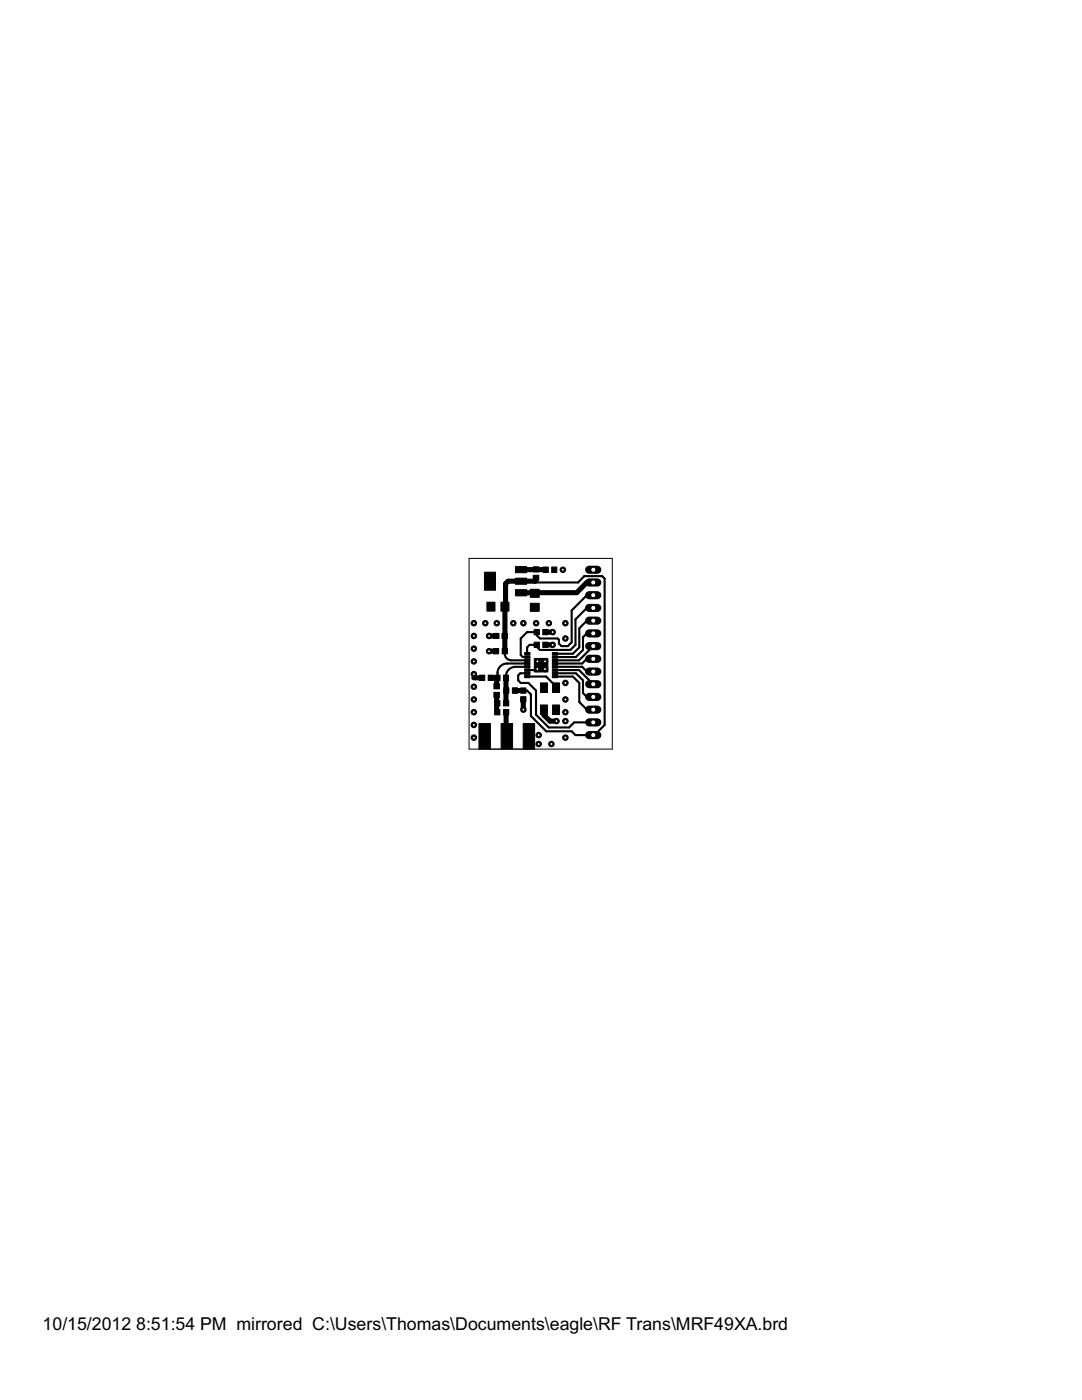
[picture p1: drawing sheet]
<svg xmlns="http://www.w3.org/2000/svg" width="216mm" height="279mm" viewBox="0 0 216 279" stroke-linecap="round" stroke-linejoin="round" font-family="sans-serif">
<defs><g id="words">
<g font-size="4">
<text x="8.5" y="265.5">10/15/2012</text>
<text x="27.2" y="265.5">8:51:54 PM mirrored C:\Users\Thomas\Documents\eagle\RF Trans\MRF49XA.brd</text>
</g>
</g></defs>
<g fill="#000" stroke="#000" stroke-width=".2">
<path d="M96.7 114.2h2.2v3.6h-2.2zM102.8 113.1h2.3v1.2h-2.3zM102.8 115.4h2.3v1.2h-2.3zM102.8 117.7h2.3v1.2h-2.3zM106.4 113.1h1.1v1h-1.1zM106.4 114.8h1.1v1h-1.1zM105.8 117.6h1.8v1.6h-1.8zM108.4 113.2h1v1.1h-1zM110.1 113.2h1v1.1h-1zM95.7 134.7h1v1.1h-1zM97.4 134.7h1.1v1.1h-1.1zM97.2 120.2h1.6v1.8h-1.6z"/>
<path d="M98.4 129.4h1.1v1.1h-1.1zM98.5 126.4h1.1v1h-1.1zM98.6 136.5h1.1v1h-1.1zM98.6 138.2h1.1v1h-1.1zM98.7 139.8h1.1v1.1h-1.1zM98.8 134.7h1v1.1h-1zM100.2 129.4h1.1v1.1h-1.1zM100.2 126.4h1.1v1h-1.1zM100.5 134.7h1v1.1h-1zM100.5 139.8h1v1.1h-1zM100.5 137.3h1v1.1h-1zM99.9 120.2h1.7v1.8h-1.7z"/>
<path d="M102.2 137.3h1.1v1.1h-1.1zM103.9 137.3h1v1h-1zM103.9 139h1v1.1h-1zM104.7 134.8h1v.5h-1zM104.7 134.1h1v.5h-1zM104.7 133.5h1v.5h-1zM104.7 132.8h1v.5h-1zM104.7 132.2h1v.5h-1zM104.7 131.6h1v.4h-1zM104.7 130.9h1v.5h-1zM104.7 130.2h1v.5h-1zM105.8 120.4h1.8v1.6h-1.8z"/>
<path d="M106.6 128.2h1v1h-1zM106.6 125.6h1v1.1h-1zM107.8 136.3h1.4v1.9h-1.4zM106.6 131.4h2.7v2.7h-2.7zM108.3 128.2h1.1v1h-1.1zM108.3 125.6h1.1v1.1h-1.1zM110.2 130.2h1.1v.5h-1.1zM110.2 130.9h1.1v.5h-1.1zM110.2 131.6h1.1v.4h-1.1zM110.2 132.2h1.1v.5h-1.1zM110.2 132.8h1.1v.5h-1.1zM110.2 133.5h1.1v.5h-1.1z"/>
<path d="M110.2 134.1h1.1v.5h-1.1zM110.2 134.8h1.1v.5h-1.1zM110.3 136.3h1.4v1.9h-1.4zM95.6 144.4h2.3v5.1h-2.3zM98.7 141.6h1.1v1.1h-1.1zM100.5 141.6h1v1.1h-1zM100 144.4h2.3v5.1h-2.3zM104.4 144.4h2.3v5.1h-2.3zM107.8 140.7h1.4v1.9h-1.4zM110.3 140.7h1.4v1.9h-1.4z"/>
</g>
<g fill="none" stroke="#000" stroke-width=".42">
<path d="M106.8 116v.2h8.5l1.3-1.2h3.5l.5 .5v29.2l-2 2h-3.8l-.7-.8h-5.1l-3.1-3v-4.3l-.7-.8h-.8M107 113.6v.1M108.9 113.7h.1M118.4 118.8h-1.3l-3 3v6.4l-.8 .7h-1.3l-.5-.5v-.7l-.2-.3h-3.6l-.6-.6v-.6h-1.9l-1.3 1.2v3.3l.4 .4h.9M100.7 130a1.4 1.4 0 0 0 1.3 1.8h3.2M100.9 120.7h-.1v.4M105.2 132.4h-4a1.92 1.92 0 0 0-1.9 1.9v1M105.2 133.1h-2.4a1.92 1.92 0 0 0-1.8 2.2M105.2 135h3.8l2 2v.2M105.2 134.4h-1.4l-.4 .4v1l.5 .5h1.5l1.6 1.5v4.8l2.5 2.6h4.1l1-1h3.8M107.2 133.5l-.2 .2h-1.8M108 132.8l.7 .7"/>
<path d="M110.7 135h3.6l1.3 1.3v3.8l1.5 1.5h1.3M110.7 134.4h4.2l1.4 1.4v2.5l.8 .8h1.3M110.7 133.1h5.5l.9 .9h1.3M110.7 133.7h4.8l2.9 2.8M118.4 126.4h-1.3l-.8 .8v2.5l-1.4 1.4h-4.2M118.4 121.3h-1.3l-2.3 2.3v5.1l-1 1h-6.1l-.6-.6v-.4h-1.4l-.5 .5v1.3h.3M118.4 123.9h-1.3l-1.5 1.5v3.8l-1.3 1.3h-3.6M118.4 131.5h-1.3l-.9 .9h-5.5M118.4 128.9l-2.9 2.9h-4.8M101 146.6h.1v.3"/>
</g>
<g fill="none" stroke="#000" stroke-width="1">
<path d="M104 113.7h4.9M107 115.3l-.2 .7h-5.4l-.5 .5v4.2M118.4 116.2h-1.3l-2 2.1h-8.3l-.1 .1-.1-.1h-2.6M94.5 135.3h1.7M97.6 126.9h1.4M97.6 130h1.4M97.9 135.3h1.4M99.1 135.3v1.7M99.1 138.7v3.4h.1M100.8 121.1l-.1 8.9M101 135.3v5.1M101 137.8v.3"/>
<path d="M102.7 137.8h.1M102.7 137.8h1.7M104.4 139.6v2M108.8 126.2h1.5M108.8 128.7h1.5M99.1 140.4h.1M101 140.4h.1M101 142.1v4.5M108.5 141.6v1.1l1.2 1.2h1.3"/>
</g>
<path d="M117.6 146.7h1.6" fill="none" stroke="#000" stroke-width="1.6"/>
<circle cx="118.4" cy="146.7" r=".51" fill="#fff" stroke="#000" stroke-width=".2"/>
<path d="M117.6 144.2h1.6" fill="none" stroke="#000" stroke-width="1.6"/>
<circle cx="118.4" cy="144.2" r=".51" fill="#fff" stroke="#000" stroke-width=".2"/>
<path d="M117.6 141.6h1.6" fill="none" stroke="#000" stroke-width="1.6"/>
<circle cx="118.4" cy="141.6" r=".51" fill="#fff" stroke="#000" stroke-width=".2"/>
<path d="M117.6 139.1h1.6" fill="none" stroke="#000" stroke-width="1.6"/>
<circle cx="118.4" cy="139.1" r=".51" fill="#fff" stroke="#000" stroke-width=".2"/>
<path d="M117.6 136.5h1.6" fill="none" stroke="#000" stroke-width="1.6"/>
<circle cx="118.4" cy="136.5" r=".51" fill="#fff" stroke="#000" stroke-width=".2"/>
<path d="M117.6 134h1.6" fill="none" stroke="#000" stroke-width="1.6"/>
<circle cx="118.4" cy="134" r=".51" fill="#fff" stroke="#000" stroke-width=".2"/>
<path d="M117.6 131.5h1.6" fill="none" stroke="#000" stroke-width="1.6"/>
<circle cx="118.4" cy="131.5" r=".51" fill="#fff" stroke="#000" stroke-width=".2"/>
<path d="M117.6 128.9h1.6" fill="none" stroke="#000" stroke-width="1.6"/>
<circle cx="118.4" cy="128.9" r=".51" fill="#fff" stroke="#000" stroke-width=".2"/>
<path d="M117.6 126.4h1.6" fill="none" stroke="#000" stroke-width="1.6"/>
<circle cx="118.4" cy="126.4" r=".51" fill="#fff" stroke="#000" stroke-width=".2"/>
<path d="M117.6 123.9h1.6" fill="none" stroke="#000" stroke-width="1.6"/>
<circle cx="118.4" cy="123.9" r=".51" fill="#fff" stroke="#000" stroke-width=".2"/>
<path d="M117.6 121.3h1.6" fill="none" stroke="#000" stroke-width="1.6"/>
<circle cx="118.4" cy="121.3" r=".51" fill="#fff" stroke="#000" stroke-width=".2"/>
<path d="M117.6 118.8h1.6" fill="none" stroke="#000" stroke-width="1.6"/>
<circle cx="118.4" cy="118.8" r=".51" fill="#fff" stroke="#000" stroke-width=".2"/>
<path d="M117.6 116.2h1.6" fill="none" stroke="#000" stroke-width="1.6"/>
<circle cx="118.4" cy="116.2" r=".51" fill="#fff" stroke="#000" stroke-width=".2"/>
<path d="M117.6 113.7h1.6" fill="none" stroke="#000" stroke-width="1.6"/>
<circle cx="118.4" cy="113.7" r=".51" fill="#fff" stroke="#000" stroke-width=".2"/>
<circle cx="97.6" cy="130" r=".55" fill="#000" stroke="#000" stroke-width=".2"/>
<circle cx="97.6" cy="130" r=".3" fill="#fff" stroke="#000" stroke-width=".2"/>
<circle cx="97.6" cy="126.9" r=".55" fill="#000" stroke="#000" stroke-width=".2"/>
<circle cx="97.6" cy="126.9" r=".3" fill="#fff" stroke="#000" stroke-width=".2"/>
<circle cx="108.8" cy="133.5" r=".55" fill="#000" stroke="#000" stroke-width=".2"/>
<circle cx="108.8" cy="133.5" r=".3" fill="#fff" stroke="#000" stroke-width=".2"/>
<circle cx="111" cy="143.9" r=".55" fill="#000" stroke="#000" stroke-width=".2"/>
<circle cx="111" cy="143.9" r=".3" fill="#fff" stroke="#000" stroke-width=".2"/>
<circle cx="107.2" cy="133.5" r=".55" fill="#000" stroke="#000" stroke-width=".2"/>
<circle cx="107.2" cy="133.5" r=".3" fill="#fff" stroke="#000" stroke-width=".2"/>
<circle cx="110.3" cy="126.2" r=".55" fill="#000" stroke="#000" stroke-width=".2"/>
<circle cx="110.3" cy="126.2" r=".3" fill="#fff" stroke="#000" stroke-width=".2"/>
<circle cx="110.3" cy="128.7" r=".55" fill="#000" stroke="#000" stroke-width=".2"/>
<circle cx="110.3" cy="128.7" r=".3" fill="#fff" stroke="#000" stroke-width=".2"/>
<circle cx="104.4" cy="141.6" r=".55" fill="#000" stroke="#000" stroke-width=".2"/>
<circle cx="104.4" cy="141.6" r=".3" fill="#fff" stroke="#000" stroke-width=".2"/>
<circle cx="104.4" cy="124.4" r=".55" fill="#000" stroke="#000" stroke-width=".2"/>
<circle cx="104.4" cy="124.4" r=".3" fill="#fff" stroke="#000" stroke-width=".2"/>
<circle cx="112.3" cy="113.7" r=".55" fill="#000" stroke="#000" stroke-width=".2"/>
<circle cx="112.3" cy="113.7" r=".3" fill="#fff" stroke="#000" stroke-width=".2"/>
<circle cx="107" cy="124.4" r=".55" fill="#000" stroke="#000" stroke-width=".2"/>
<circle cx="107" cy="124.4" r=".3" fill="#fff" stroke="#000" stroke-width=".2"/>
<circle cx="109.5" cy="124.4" r=".55" fill="#000" stroke="#000" stroke-width=".2"/>
<circle cx="109.5" cy="124.4" r=".3" fill="#fff" stroke="#000" stroke-width=".2"/>
<circle cx="112.8" cy="124.4" r=".55" fill="#000" stroke="#000" stroke-width=".2"/>
<circle cx="112.8" cy="124.4" r=".3" fill="#fff" stroke="#000" stroke-width=".2"/>
<circle cx="112.8" cy="127.4" r=".55" fill="#000" stroke="#000" stroke-width=".2"/>
<circle cx="112.8" cy="127.4" r=".3" fill="#fff" stroke="#000" stroke-width=".2"/>
<circle cx="102.4" cy="124.4" r=".55" fill="#000" stroke="#000" stroke-width=".2"/>
<circle cx="102.4" cy="124.4" r=".3" fill="#fff" stroke="#000" stroke-width=".2"/>
<circle cx="99.1" cy="124.4" r=".55" fill="#000" stroke="#000" stroke-width=".2"/>
<circle cx="99.1" cy="124.4" r=".3" fill="#fff" stroke="#000" stroke-width=".2"/>
<circle cx="96.8" cy="124.4" r=".55" fill="#000" stroke="#000" stroke-width=".2"/>
<circle cx="96.8" cy="124.4" r=".3" fill="#fff" stroke="#000" stroke-width=".2"/>
<circle cx="94.6" cy="124.4" r=".55" fill="#000" stroke="#000" stroke-width=".2"/>
<circle cx="94.6" cy="124.4" r=".3" fill="#fff" stroke="#000" stroke-width=".2"/>
<circle cx="94.6" cy="126.9" r=".55" fill="#000" stroke="#000" stroke-width=".2"/>
<circle cx="94.6" cy="126.9" r=".3" fill="#fff" stroke="#000" stroke-width=".2"/>
<circle cx="94.6" cy="129.5" r=".55" fill="#000" stroke="#000" stroke-width=".2"/>
<circle cx="94.6" cy="129.5" r=".3" fill="#fff" stroke="#000" stroke-width=".2"/>
<circle cx="94.6" cy="132" r=".55" fill="#000" stroke="#000" stroke-width=".2"/>
<circle cx="94.6" cy="132" r=".3" fill="#fff" stroke="#000" stroke-width=".2"/>
<circle cx="94.6" cy="134.5" r=".55" fill="#000" stroke="#000" stroke-width=".2"/>
<circle cx="94.6" cy="134.5" r=".3" fill="#fff" stroke="#000" stroke-width=".2"/>
<circle cx="94.6" cy="137.1" r=".55" fill="#000" stroke="#000" stroke-width=".2"/>
<circle cx="94.6" cy="137.1" r=".3" fill="#fff" stroke="#000" stroke-width=".2"/>
<circle cx="94.6" cy="139.6" r=".55" fill="#000" stroke="#000" stroke-width=".2"/>
<circle cx="94.6" cy="139.6" r=".3" fill="#fff" stroke="#000" stroke-width=".2"/>
<circle cx="94.6" cy="142.1" r=".55" fill="#000" stroke="#000" stroke-width=".2"/>
<circle cx="94.6" cy="142.1" r=".3" fill="#fff" stroke="#000" stroke-width=".2"/>
<circle cx="94.6" cy="144.7" r=".55" fill="#000" stroke="#000" stroke-width=".2"/>
<circle cx="94.6" cy="144.7" r=".3" fill="#fff" stroke="#000" stroke-width=".2"/>
<circle cx="94.6" cy="147.2" r=".55" fill="#000" stroke="#000" stroke-width=".2"/>
<circle cx="94.6" cy="147.2" r=".3" fill="#fff" stroke="#000" stroke-width=".2"/>
<circle cx="107.5" cy="148.5" r=".55" fill="#000" stroke="#000" stroke-width=".2"/>
<circle cx="107.5" cy="148.5" r=".3" fill="#fff" stroke="#000" stroke-width=".2"/>
<circle cx="110" cy="148.5" r=".55" fill="#000" stroke="#000" stroke-width=".2"/>
<circle cx="110" cy="148.5" r=".3" fill="#fff" stroke="#000" stroke-width=".2"/>
<circle cx="112.8" cy="147.2" r=".55" fill="#000" stroke="#000" stroke-width=".2"/>
<circle cx="112.8" cy="147.2" r=".3" fill="#fff" stroke="#000" stroke-width=".2"/>
<circle cx="112.8" cy="143.9" r=".55" fill="#000" stroke="#000" stroke-width=".2"/>
<circle cx="112.8" cy="143.9" r=".3" fill="#fff" stroke="#000" stroke-width=".2"/>
<circle cx="112.8" cy="142.1" r=".55" fill="#000" stroke="#000" stroke-width=".2"/>
<circle cx="112.8" cy="142.1" r=".3" fill="#fff" stroke="#000" stroke-width=".2"/>
<circle cx="112.8" cy="139.6" r=".55" fill="#000" stroke="#000" stroke-width=".2"/>
<circle cx="112.8" cy="139.6" r=".3" fill="#fff" stroke="#000" stroke-width=".2"/>
<circle cx="112.8" cy="136.3" r=".55" fill="#000" stroke="#000" stroke-width=".2"/>
<circle cx="112.8" cy="136.3" r=".3" fill="#fff" stroke="#000" stroke-width=".2"/>
<circle cx="107.5" cy="146.7" r=".55" fill="#000" stroke="#000" stroke-width=".2"/>
<circle cx="107.5" cy="146.7" r=".3" fill="#fff" stroke="#000" stroke-width=".2"/>
<circle cx="108.8" cy="132" r=".55" fill="#000" stroke="#000" stroke-width=".2"/>
<circle cx="108.8" cy="132" r=".3" fill="#fff" stroke="#000" stroke-width=".2"/>
<circle cx="107.2" cy="132" r=".55" fill="#000" stroke="#000" stroke-width=".2"/>
<circle cx="107.2" cy="132" r=".3" fill="#fff" stroke="#000" stroke-width=".2"/>
<path d="M93.6 111.4h28.6v38.1h-28.6z" fill="none" stroke="#000" stroke-width=".2"/>
<use href="#words"/>
</svg>
